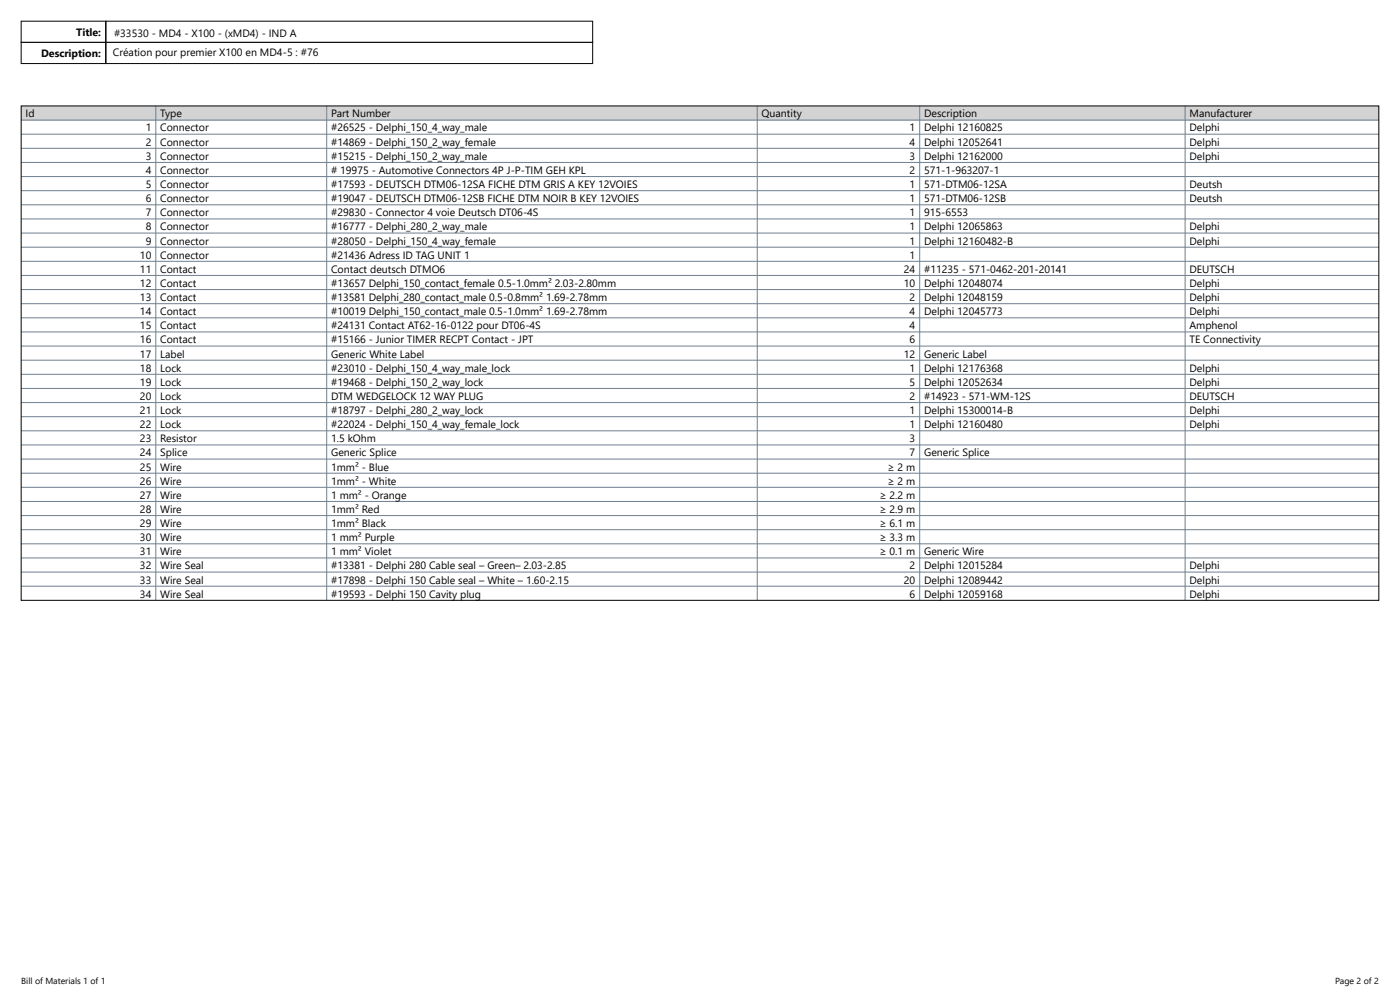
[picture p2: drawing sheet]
<svg xmlns="http://www.w3.org/2000/svg" width="420mm" height="297mm" viewBox="0 0 420 297" stroke-linecap="round" stroke-linejoin="round" font-family="sans-serif">
<defs><g id="words">
<g font-size="3.2">
<text x="22.9" y="10.8">Title:</text>
<text x="34.2" y="11.1">#33530 - MD4 - X100 - (xMD4) - IND A</text>
<text x="12.4" y="17.2">Description:</text>
<text x="33.9" y="16.9">Création pour premier X100 en MD4-5 : #76</text>
<text x="7.7" y="35.2">Id</text>
<text x="48.1" y="35.2">Type</text>
<text x="99.3" y="35.2">Part Number</text>
<text x="228.5" y="35.2">Quantity</text>
<text x="277.2" y="35.2">Description</text>
<text x="356.9" y="35.2">Manufacturer</text>
<text x="43.7" y="39.4">1</text>
<text x="48.1" y="39.4">Connector</text>
<text x="99.3" y="39.4">#26525 - Delphi_150_4_way_male</text>
<text x="272.9" y="39.4">1</text>
<text x="277.2" y="39.4">Delphi 12160825</text>
<text x="356.9" y="39.4">Delphi</text>
<text x="43.7" y="43.6">2</text>
<text x="43.7" y="47.9">3</text>
<text x="48.1" y="43.6">Connector</text>
<text x="48.1" y="47.9">Connector</text>
<text x="99.3" y="43.6">#14869 - Delphi_150_2_way_female</text>
<text x="99.3" y="47.9">#15215 - Delphi_150_2_way_male</text>
<text x="272.9" y="43.6">4</text>
<text x="272.9" y="47.9">3</text>
<text x="277.2" y="43.6">Delphi 12052641</text>
<text x="277.2" y="47.9">Delphi 12162000</text>
<text x="356.9" y="43.6">Delphi</text>
<text x="356.9" y="47.9">Delphi</text>
<text x="43.7" y="52.1">4</text>
<text x="48.1" y="52.1">Connector</text>
<text x="99.3" y="52.1"># 19975 - Automotive Connectors 4P J-P-TIM GEH KPL</text>
<text x="272.9" y="52.1">2</text>
<text x="277.2" y="52.1">571-1-963207-1</text>
<text x="43.7" y="56.3">5</text>
<text x="48.1" y="56.3">Connector</text>
<text x="99.3" y="56.3">#17593 - DEUTSCH DTM06-12SA FICHE DTM GRIS A KEY 12VOIES</text>
<text x="272.9" y="56.3">1</text>
<text x="277.2" y="56.3">571-DTM06-12SA</text>
<text x="356.9" y="56.3">Deutsh</text>
<text x="43.7" y="60.6">6</text>
<text x="43.7" y="64.8">7</text>
<text x="48.1" y="60.6">Connector</text>
<text x="48.1" y="64.8">Connector</text>
<text x="99.3" y="60.6">#19047 - DEUTSCH DTM06-12SB FICHE DTM NOIR B KEY 12VOIES</text>
<text x="99.3" y="64.8">#29830 - Connector 4 voie Deutsch DT06-4S</text>
<text x="272.9" y="60.6">1</text>
<text x="272.9" y="64.8">1</text>
<text x="277.2" y="60.6">571-DTM06-12SB</text>
<text x="277.2" y="64.8">915-6553</text>
<text x="356.9" y="60.6">Deutsh</text>
<text x="43.7" y="69">8</text>
<text x="48.1" y="69">Connector</text>
<text x="99.3" y="69">#16777 - Delphi_280_2_way_male</text>
<text x="272.9" y="69">1</text>
<text x="277.2" y="69">Delphi 12065863</text>
<text x="356.9" y="69">Delphi</text>
<text x="42" y="77.5">10</text>
<text x="43.7" y="73.3">9</text>
<text x="48.1" y="73.3">Connector</text>
<text x="48.1" y="77.5">Connector</text>
<text x="99.3" y="73.3">#28050 - Delphi_150_4_way_female</text>
<text x="99.3" y="77.5">#21436 Adress ID TAG UNIT 1</text>
<text x="272.9" y="73.3">1</text>
<text x="272.9" y="77.5">1</text>
<text x="277.2" y="73.3">Delphi 12160482-B</text>
<text x="356.9" y="73.3">Delphi</text>
<text x="42" y="81.7">11</text>
<text x="48.1" y="81.7">Contact</text>
<text x="99.3" y="81.7">Contact deutsch DTMO6</text>
<text x="271.2" y="81.7">24</text>
<text x="277.2" y="81.7">#11235 - 571-0462-201-20141</text>
<text x="356.9" y="81.7">DEUTSCH</text>
<text x="42" y="86">12</text>
<text x="48.1" y="86">Contact</text>
<text x="99.3" y="86">#13657 Delphi_150_contact_female 0.5-1.0mm² 2.03-2.80mm</text>
<text x="271.2" y="86">10</text>
<text x="277.2" y="86">Delphi 12048074</text>
<text x="356.9" y="86">Delphi</text>
<text x="42" y="90.2">13</text>
<text x="42" y="94.4">14</text>
<text x="48.1" y="90.2">Contact</text>
<text x="48.1" y="94.4">Contact</text>
<text x="99.3" y="90.2">#13581 Delphi_280_contact_male 0.5-0.8mm² 1.69-2.78mm</text>
<text x="99.3" y="94.4">#10019 Delphi_150_contact_male 0.5-1.0mm² 1.69-2.78mm</text>
<text x="272.9" y="90.2">2</text>
<text x="272.9" y="94.4">4</text>
<text x="277.2" y="90.2">Delphi 12048159</text>
<text x="277.2" y="94.4">Delphi 12045773</text>
<text x="356.9" y="90.2">Delphi</text>
<text x="356.9" y="94.4">Delphi</text>
<text x="42" y="98.7">15</text>
<text x="48.1" y="98.7">Contact</text>
<text x="99.3" y="98.7">#24131 Contact AT62-16-0122 pour DT06-4S</text>
<text x="272.9" y="98.7">4</text>
<text x="356.9" y="98.7">Amphenol</text>
<text x="42" y="102.9">16</text>
<text x="42" y="107.1">17</text>
<text x="48.1" y="102.9">Contact</text>
<text x="48.1" y="107.1">Label</text>
<text x="99.3" y="102.9">#15166 - Junior TIMER RECPT Contact - JPT</text>
<text x="99.3" y="107.1">Generic White Label</text>
<text x="271.2" y="107.1">12</text>
<text x="272.9" y="102.9">6</text>
<text x="277.2" y="107.1">Generic Label</text>
<text x="356.9" y="102.9">TE Connectivity</text>
<text x="42" y="111.4">18</text>
<text x="48.1" y="111.4">Lock</text>
<text x="99.3" y="111.4">#23010 - Delphi_150_4_way_male_lock</text>
<text x="272.9" y="111.4">1</text>
<text x="277.2" y="111.4">Delphi 12176368</text>
<text x="356.9" y="111.4">Delphi</text>
<text x="42" y="115.6">19</text>
<text x="42" y="119.8">20</text>
<text x="48.1" y="115.6">Lock</text>
<text x="48.1" y="119.8">Lock</text>
<text x="99.3" y="115.6">#19468 - Delphi_150_2_way_lock</text>
<text x="99.3" y="119.8">DTM WEDGELOCK 12 WAY PLUG</text>
<text x="272.9" y="115.6">5</text>
<text x="272.9" y="119.8">2</text>
<text x="277.2" y="115.6">Delphi 12052634</text>
<text x="277.2" y="119.8">#14923 - 571-WM-12S</text>
<text x="356.9" y="115.6">Delphi</text>
<text x="356.9" y="119.8">DEUTSCH</text>
<text x="42" y="124.1">21</text>
<text x="48.1" y="124.1">Lock</text>
<text x="99.3" y="124.1">#18797 - Delphi_280_2_way_lock</text>
<text x="272.9" y="124.1">1</text>
<text x="277.2" y="124.1">Delphi 15300014-B</text>
<text x="356.9" y="124.1">Delphi</text>
<text x="42" y="128.3">22</text>
<text x="48.1" y="128.3">Lock</text>
<text x="99.3" y="128.3">#22024 - Delphi_150_4_way_female_lock</text>
<text x="272.9" y="128.3">1</text>
<text x="277.2" y="128.3">Delphi 12160480</text>
<text x="356.9" y="128.3">Delphi</text>
<text x="42" y="132.5">23</text>
<text x="42" y="136.8">24</text>
<text x="48.1" y="132.5">Resistor</text>
<text x="48.1" y="136.8">Splice</text>
<text x="99.3" y="132.5">1.5 kOhm</text>
<text x="99.3" y="136.8">Generic Splice</text>
<text x="272.9" y="132.5">3</text>
<text x="272.9" y="136.8">7</text>
<text x="277.2" y="136.8">Generic Splice</text>
<text x="42" y="141">25</text>
<text x="48.1" y="141">Wire</text>
<text x="99.3" y="141">1mm² - Blue</text>
<text x="266.2" y="141">≥ 2 m</text>
<text x="42" y="145.2">26</text>
<text x="42" y="149.5">27</text>
<text x="48.1" y="145.2">Wire</text>
<text x="48.1" y="149.5">Wire</text>
<text x="99.3" y="145.2">1mm² - White</text>
<text x="99.3" y="149.5">1 mm² - Orange</text>
<text x="263.8" y="149.5">≥ 2.2 m</text>
<text x="266.2" y="145.2">≥ 2 m</text>
<text x="42" y="153.7">28</text>
<text x="48.1" y="153.7">Wire</text>
<text x="99.3" y="153.7">1mm² Red</text>
<text x="263.8" y="153.7">≥ 2.9 m</text>
<text x="42" y="157.9">29</text>
<text x="48.1" y="157.9">Wire</text>
<text x="99.3" y="157.9">1mm² Black</text>
<text x="263.8" y="157.9">≥ 6.1 m</text>
<text x="42" y="162.2">30</text>
<text x="42" y="166.4">31</text>
<text x="48.1" y="162.2">Wire</text>
<text x="48.1" y="166.4">Wire</text>
<text x="99.3" y="162.2">1 mm² Purple</text>
<text x="99.3" y="166.4">1 mm² Violet</text>
<text x="263.8" y="162.2">≥ 3.3 m</text>
<text x="263.8" y="166.4">≥ 0.1 m</text>
<text x="277.2" y="166.4">Generic Wire</text>
<text x="42" y="170.6">32</text>
<text x="48.1" y="170.6">Wire Seal</text>
<text x="99.3" y="170.6">#13381 - Delphi 280 Cable seal – Green– 2.03-2.85</text>
<text x="272.9" y="170.6">2</text>
<text x="277.2" y="170.6">Delphi 12015284</text>
<text x="356.9" y="170.6">Delphi</text>
<text x="42" y="174.9">33</text>
<text x="42" y="179.1">34</text>
<text x="48.1" y="174.9">Wire Seal</text>
<text x="48.1" y="179.1">Wire Seal</text>
<text x="99.3" y="174.9">#17898 - Delphi 150 Cable seal – White – 1.60-2.15</text>
<text x="99.3" y="179.1">#19593 - Delphi 150 Cavity plug</text>
<text x="271.2" y="174.9">20</text>
<text x="272.9" y="179.1">6</text>
<text x="277.2" y="174.9">Delphi 12089442</text>
<text x="277.2" y="179.1">Delphi 12059168</text>
<text x="356.9" y="174.9">Delphi</text>
<text x="356.9" y="179.1">Delphi</text>
</g>
<g font-size="2.6">
<text x="6.3" y="294.8">Bill of Materials 1 of 1</text>
<text x="400.6" y="294.8">Page 2 of 2</text>
</g>
</g></defs>
<path d="M6.3 31.8h407.3v4.2h-407.3z" fill-rule="evenodd" fill="#d3d3d3"/>
<g fill="none" stroke="#708090" stroke-width=".3">
<path d="M6.3 36h407.3M46.7 31.8v148.1M98 31.8v148.1M227.2 31.8v148.1M275.9 31.8v148.1M355.5 31.8v148.1M6.3 40.2h407.3M6.3 44.5h407.3M6.3 48.7h407.3M6.3 52.9h407.3M6.3 57.1h407.3M6.3 61.4h407.3"/>
<path d="M6.3 65.6h407.3M6.3 69.8h407.3M6.3 74.1h407.3M6.3 78.3h407.3M6.3 82.5h407.3M6.3 86.8h407.3M6.3 91h407.3M6.3 95.2h407.3M6.3 99.5h407.3M6.3 103.7h407.3M6.3 107.9h407.3M6.3 112.2h407.3"/>
<path d="M6.3 116.4h407.3M6.3 120.6h407.3M6.3 124.9h407.3M6.3 129.1h407.3M6.3 133.3h407.3M6.3 137.6h407.3M6.3 141.8h407.3M6.3 146h407.3M6.3 150.3h407.3M6.3 154.5h407.3M6.3 158.8h407.3M6.3 163h407.3"/>
<path d="M6.3 167.2h407.3M6.3 171.4h407.3M6.3 175.7h407.3"/>
</g>
<path d="M6.3 6.3h25.4v6.4h-25.4zM6.3 12.7h25.4v6.4h-25.4zM31.8 6.3h146v6.4h-146zM31.8 12.7h146v6.4h-146zM6.3 31.8h407.3v148.1h-407.3z" fill="none" stroke="#000" stroke-width=".3"/>
<use href="#words"/>
</svg>
